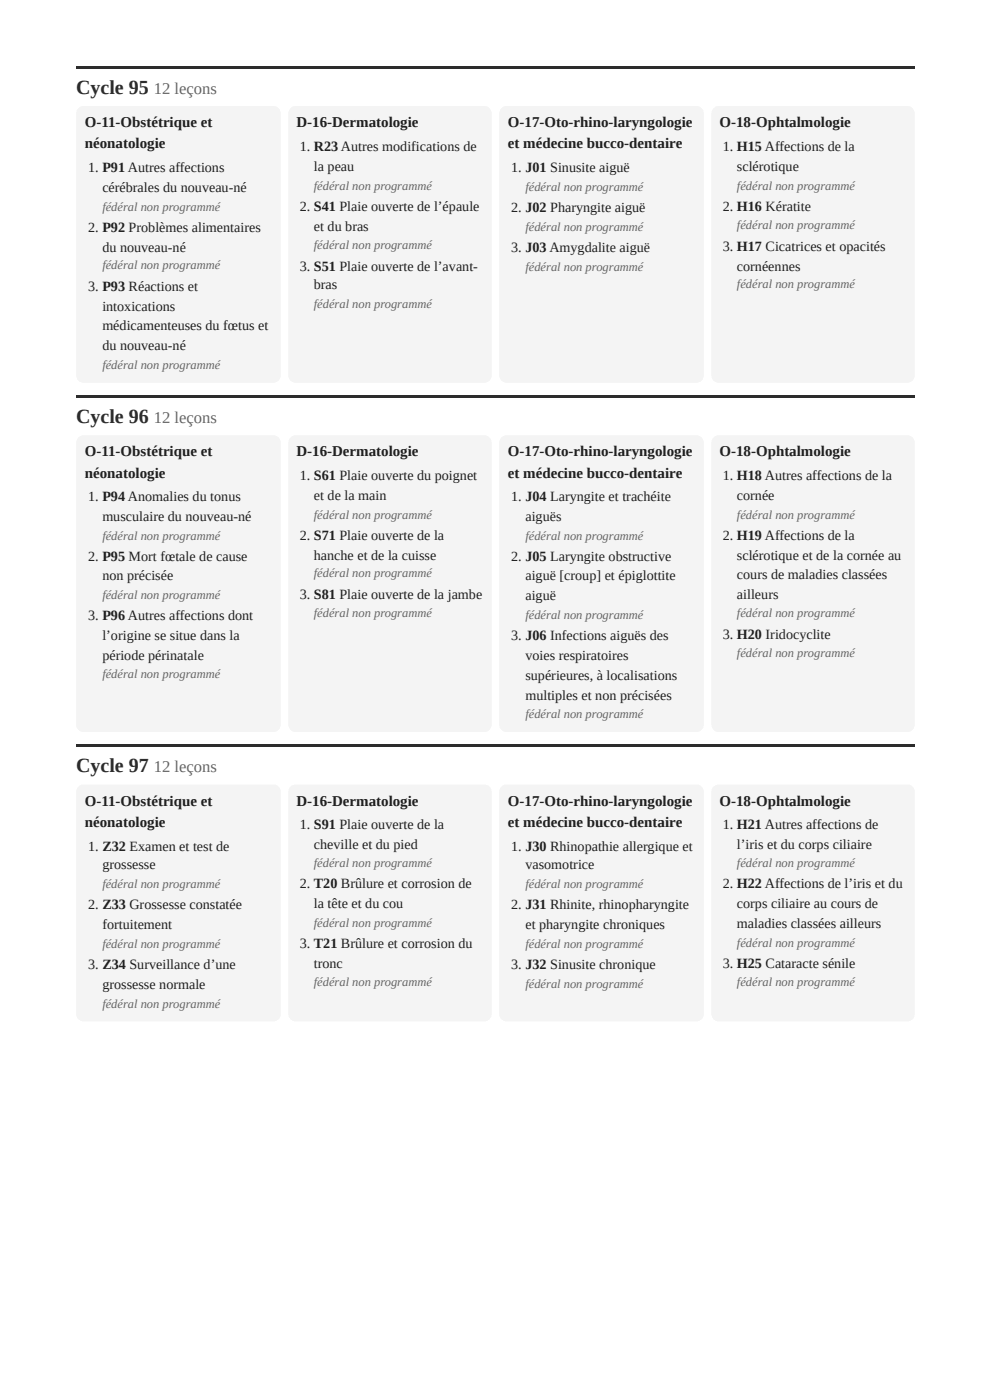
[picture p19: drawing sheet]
<svg xmlns="http://www.w3.org/2000/svg" width="210mm" height="297mm" viewBox="0 0 210 297" stroke-linecap="round" stroke-linejoin="round" font-family="sans-serif">
<defs><g id="words">
<g font-size="4.2" fill="#1f3428">
<text x="16.1" y="19.8">Cycle 95</text>
<text x="16.1" y="89.7">Cycle 96</text>
<text x="16.1" y="163.8">Cycle 97</text>
</g>
<g font-size="3.5" fill="#5b6a60">
<text x="32.6" y="19.8">12 leçons</text>
<text x="32.6" y="89.7">12 leçons</text>
<text x="32.6" y="163.8">12 leçons</text>
</g>
<g font-size="3.2" fill="#17231c">
<text x="18" y="27">O-11-Obstétrique et</text>
<text x="62.8" y="27">D-16-Dermatologie</text>
<text x="107.7" y="27">O-17-Oto-rhino-laryngologie</text>
<text x="152.5" y="27">O-18-Ophtalmologie</text>
<text x="18" y="31.5">néonatologie</text>
<text x="107.7" y="31.5">et médecine bucco-dentaire</text>
<text x="18" y="96.8">O-11-Obstétrique et</text>
<text x="18" y="101.3">néonatologie</text>
<text x="62.8" y="96.8">D-16-Dermatologie</text>
<text x="107.7" y="96.8">O-17-Oto-rhino-laryngologie</text>
<text x="107.7" y="101.3">et médecine bucco-dentaire</text>
<text x="152.5" y="96.8">O-18-Ophtalmologie</text>
<text x="18" y="170.9">O-11-Obstétrique et</text>
<text x="62.8" y="170.9">D-16-Dermatologie</text>
<text x="107.7" y="170.9">O-17-Oto-rhino-laryngologie</text>
<text x="152.5" y="170.9">O-18-Ophtalmologie</text>
<text x="18" y="175.4">néonatologie</text>
<text x="107.7" y="175.4">et médecine bucco-dentaire</text>
</g>
<g font-size="3" fill="#17231c">
<text x="63.5" y="32">1. R23 Autres modifications de</text>
<text x="153.2" y="32">1. H15 Affections de la</text>
<text x="18.7" y="36.5">1. P91 Autres affections</text>
<text x="21.7" y="40.7">cérébrales du nouveau-né</text>
<text x="66.5" y="36.2">la peau</text>
<text x="108.4" y="36.5">1. J01 Sinusite aiguë</text>
<text x="156.2" y="36.2">sclérotique</text>
<text x="63.5" y="44.7">2. S41 Plaie ouverte de l’épaule</text>
<text x="108.4" y="45">2. J02 Pharyngite aiguë</text>
<text x="153.2" y="44.7">2. H16 Kératite</text>
<text x="18.7" y="49.2">2. P92 Problèmes alimentaires</text>
<text x="21.7" y="53.4">du nouveau-né</text>
<text x="66.5" y="48.9">et du bras</text>
<text x="108.4" y="53.4">3. J03 Amygdalite aiguë</text>
<text x="153.2" y="53.2">3. H17 Cicatrices et opacités</text>
<text x="63.5" y="57.4">3. S51 Plaie ouverte de l’avant-</text>
<text x="156.2" y="57.4">cornéennes</text>
<text x="18.7" y="61.6">3. P93 Réactions et</text>
<text x="21.7" y="65.9">intoxications</text>
<text x="66.5" y="61.4">bras</text>
<text x="21.7" y="70.1">médicamenteuses du fœtus et</text>
<text x="21.7" y="74.3">du nouveau-né</text>
<text x="63.5" y="101.9">1. S61 Plaie ouverte du poignet</text>
<text x="153.2" y="101.9">1. H18 Autres affections de la</text>
<text x="18.7" y="106.4">1. P94 Anomalies du tonus</text>
<text x="66.5" y="106.1">et de la main</text>
<text x="108.4" y="106.4">1. J04 Laryngite et trachéite</text>
<text x="156.2" y="106.1">cornée</text>
<text x="21.7" y="110.6">musculaire du nouveau-né</text>
<text x="111.4" y="110.6">aiguës</text>
<text x="18.7" y="119.1">2. P95 Mort fœtale de cause</text>
<text x="63.5" y="114.6">2. S71 Plaie ouverte de la</text>
<text x="66.5" y="118.8">hanche et de la cuisse</text>
<text x="108.4" y="119.1">2. J05 Laryngite obstructive</text>
<text x="153.2" y="114.6">2. H19 Affections de la</text>
<text x="156.2" y="118.8">sclérotique et de la cornée au</text>
<text x="21.7" y="123">non précisée</text>
<text x="111.4" y="123">aiguë [croup] et épiglottite</text>
<text x="156.2" y="122.8">cours de maladies classées</text>
<text x="18.7" y="131.5">3. P96 Autres affections dont</text>
<text x="63.5" y="127">3. S81 Plaie ouverte de la jambe</text>
<text x="111.4" y="127.3">aiguë</text>
<text x="156.2" y="127">ailleurs</text>
<text x="21.7" y="135.7">l’origine se situe dans la</text>
<text x="108.4" y="135.7">3. J06 Infections aiguës des</text>
<text x="153.2" y="135.5">3. H20 Iridocyclite</text>
<text x="21.7" y="140">période périnatale</text>
<text x="111.4" y="140">voies respiratoires</text>
<text x="111.4" y="144.2">supérieures, à localisations</text>
<text x="111.4" y="148.4">multiples et non précisées</text>
<text x="63.5" y="175.9">1. S91 Plaie ouverte de la</text>
<text x="153.2" y="175.9">1. H21 Autres affections de</text>
<text x="18.7" y="180.4">1. Z32 Examen et test de</text>
<text x="21.7" y="184.4">grossesse</text>
<text x="66.5" y="180.2">cheville et du pied</text>
<text x="108.4" y="180.4">1. J30 Rhinopathie allergique et</text>
<text x="111.4" y="184.4">vasomotrice</text>
<text x="156.2" y="180.2">l’iris et du corps ciliaire</text>
<text x="63.5" y="188.4">2. T20 Brûlure et corrosion de</text>
<text x="153.2" y="188.4">2. H22 Affections de l’iris et du</text>
<text x="18.7" y="192.9">2. Z33 Grossesse constatée</text>
<text x="21.7" y="197.1">fortuitement</text>
<text x="66.5" y="192.6">la tête et du cou</text>
<text x="108.4" y="192.9">2. J31 Rhinite, rhinopharyngite</text>
<text x="111.4" y="197.1">et pharyngite chroniques</text>
<text x="156.2" y="192.6">corps ciliaire au cours de</text>
<text x="156.2" y="196.9">maladies classées ailleurs</text>
<text x="63.5" y="201.1">3. T21 Brûlure et corrosion du</text>
<text x="18.7" y="205.6">3. Z34 Surveillance d’une</text>
<text x="21.7" y="209.8">grossesse normale</text>
<text x="66.5" y="205.3">tronc</text>
<text x="108.4" y="205.6">3. J32 Sinusite chronique</text>
<text x="153.2" y="205.3">3. H25 Cataracte sénile</text>
</g>
<g font-size="2.6" fill="#5b6a60">
<text x="66.5" y="40.2">fédéral non programmé</text>
<text x="111.4" y="40.5">fédéral non programmé</text>
<text x="156.2" y="40.2">fédéral non programmé</text>
<text x="21.7" y="44.7">fédéral non programmé</text>
<text x="66.5" y="52.9">fédéral non programmé</text>
<text x="111.4" y="48.9">fédéral non programmé</text>
<text x="156.2" y="48.7">fédéral non programmé</text>
<text x="21.7" y="57.2">fédéral non programmé</text>
<text x="111.4" y="57.4">fédéral non programmé</text>
<text x="66.5" y="65.4">fédéral non programmé</text>
<text x="156.2" y="61.1">fédéral non programmé</text>
<text x="21.7" y="78.3">fédéral non programmé</text>
<text x="66.5" y="110.1">fédéral non programmé</text>
<text x="156.2" y="110.1">fédéral non programmé</text>
<text x="21.7" y="114.6">fédéral non programmé</text>
<text x="111.4" y="114.6">fédéral non programmé</text>
<text x="66.5" y="122.5">fédéral non programmé</text>
<text x="21.7" y="127">fédéral non programmé</text>
<text x="66.5" y="131">fédéral non programmé</text>
<text x="111.4" y="131.2">fédéral non programmé</text>
<text x="156.2" y="131">fédéral non programmé</text>
<text x="21.7" y="143.9">fédéral non programmé</text>
<text x="156.2" y="139.4">fédéral non programmé</text>
<text x="111.4" y="152.4">fédéral non programmé</text>
<text x="66.5" y="183.9">fédéral non programmé</text>
<text x="156.2" y="183.9">fédéral non programmé</text>
<text x="21.7" y="188.4">fédéral non programmé</text>
<text x="111.4" y="188.4">fédéral non programmé</text>
<text x="66.5" y="196.6">fédéral non programmé</text>
<text x="21.7" y="201.1">fédéral non programmé</text>
<text x="111.4" y="201.1">fédéral non programmé</text>
<text x="156.2" y="200.8">fédéral non programmé</text>
<text x="66.5" y="209.3">fédéral non programmé</text>
<text x="111.4" y="209.6">fédéral non programmé</text>
<text x="156.2" y="209.3">fédéral non programmé</text>
<text x="21.7" y="213.8">fédéral non programmé</text>
</g>
</g></defs>
<g fill="#1f3428">
<path d="M16.1 14h177.8v.6h-177.8z"/>
<path d="M16.1 83.9h177.8v.5h-177.8z"/>
<path d="M16.1 158h177.8v.5h-177.8z"/>
</g>
<g fill="#f3f5f2">
<path d="M16.6 23l.5-.4 .6-.1h40.2a1.59 1.59 0 0 1 1.6 1.6v55.5a1.59 1.59 0 0 1-1.6 1.6h-40.2a1.59 1.59 0 0 1-1.6-1.6v-55.5l.2-.6z"/>
<path d="M61.6 23l.5-.4 .6-.1h40a1.59 1.59 0 0 1 1.5 1.6v55.5a1.59 1.59 0 0 1-1.5 1.6h-40a1.59 1.59 0 0 1-1.6-1.6v-55.5l.1-.6z"/>
<path d="M106.3 23l.5-.4 .6-.1h40.2a1.59 1.59 0 0 1 1.6 1.6v55.5a1.59 1.59 0 0 1-1.6 1.6h-40.2a1.59 1.59 0 0 1-1.6-1.6v-55.5l.2-.6z"/>
<path d="M151.3 23l.5-.4 .6-.1h40a1.59 1.59 0 0 1 1.5 1.6v55.5a1.59 1.59 0 0 1-1.5 1.6h-40a1.59 1.59 0 0 1-1.6-1.6v-55.5l.1-.6z"/>
<path d="M16.6 92.8l.5-.3 .6-.2h40.2a1.59 1.59 0 0 1 1.6 1.6v59.8a1.59 1.59 0 0 1-1.6 1.6h-40.2a1.59 1.59 0 0 1-1.6-1.6v-59.8l.2-.6z"/>
<path d="M61.6 92.8l.5-.3 .6-.2h40a1.59 1.59 0 0 1 1.5 1.6v59.8a1.59 1.59 0 0 1-1.5 1.6h-40a1.59 1.59 0 0 1-1.6-1.6v-59.8l.1-.6z"/>
<path d="M106.3 92.8l.5-.3 .6-.2h40.2a1.59 1.59 0 0 1 1.6 1.6v59.8a1.59 1.59 0 0 1-1.6 1.6h-40.2a1.59 1.59 0 0 1-1.6-1.6v-59.8l.2-.6z"/>
<path d="M151.3 92.8l.5-.3 .6-.2h40a1.59 1.59 0 0 1 1.5 1.6v59.8a1.59 1.59 0 0 1-1.5 1.6h-40a1.59 1.59 0 0 1-1.6-1.6v-59.8l.1-.6z"/>
<path d="M16.6 166.9l.5-.4 .6-.1h40.2a1.59 1.59 0 0 1 1.6 1.6v47.1a1.59 1.59 0 0 1-1.6 1.6h-40.2a1.59 1.59 0 0 1-1.6-1.6v-47.1l.2-.6z"/>
<path d="M61.6 166.9l.5-.4 .6-.1h40a1.59 1.59 0 0 1 1.5 1.6v47.1a1.59 1.59 0 0 1-1.5 1.6h-40a1.59 1.59 0 0 1-1.6-1.6v-47.1l.1-.6z"/>
<path d="M106.3 166.9l.5-.4 .6-.1h40.2a1.59 1.59 0 0 1 1.6 1.6v47.1a1.59 1.59 0 0 1-1.6 1.6h-40.2a1.59 1.59 0 0 1-1.6-1.6v-47.1l.2-.6z"/>
<path d="M151.3 166.9l.5-.4 .6-.1h40a1.59 1.59 0 0 1 1.5 1.6v47.1a1.59 1.59 0 0 1-1.5 1.6h-40a1.59 1.59 0 0 1-1.6-1.6v-47.1l.1-.6z"/>
</g>
<use href="#words"/>
</svg>
